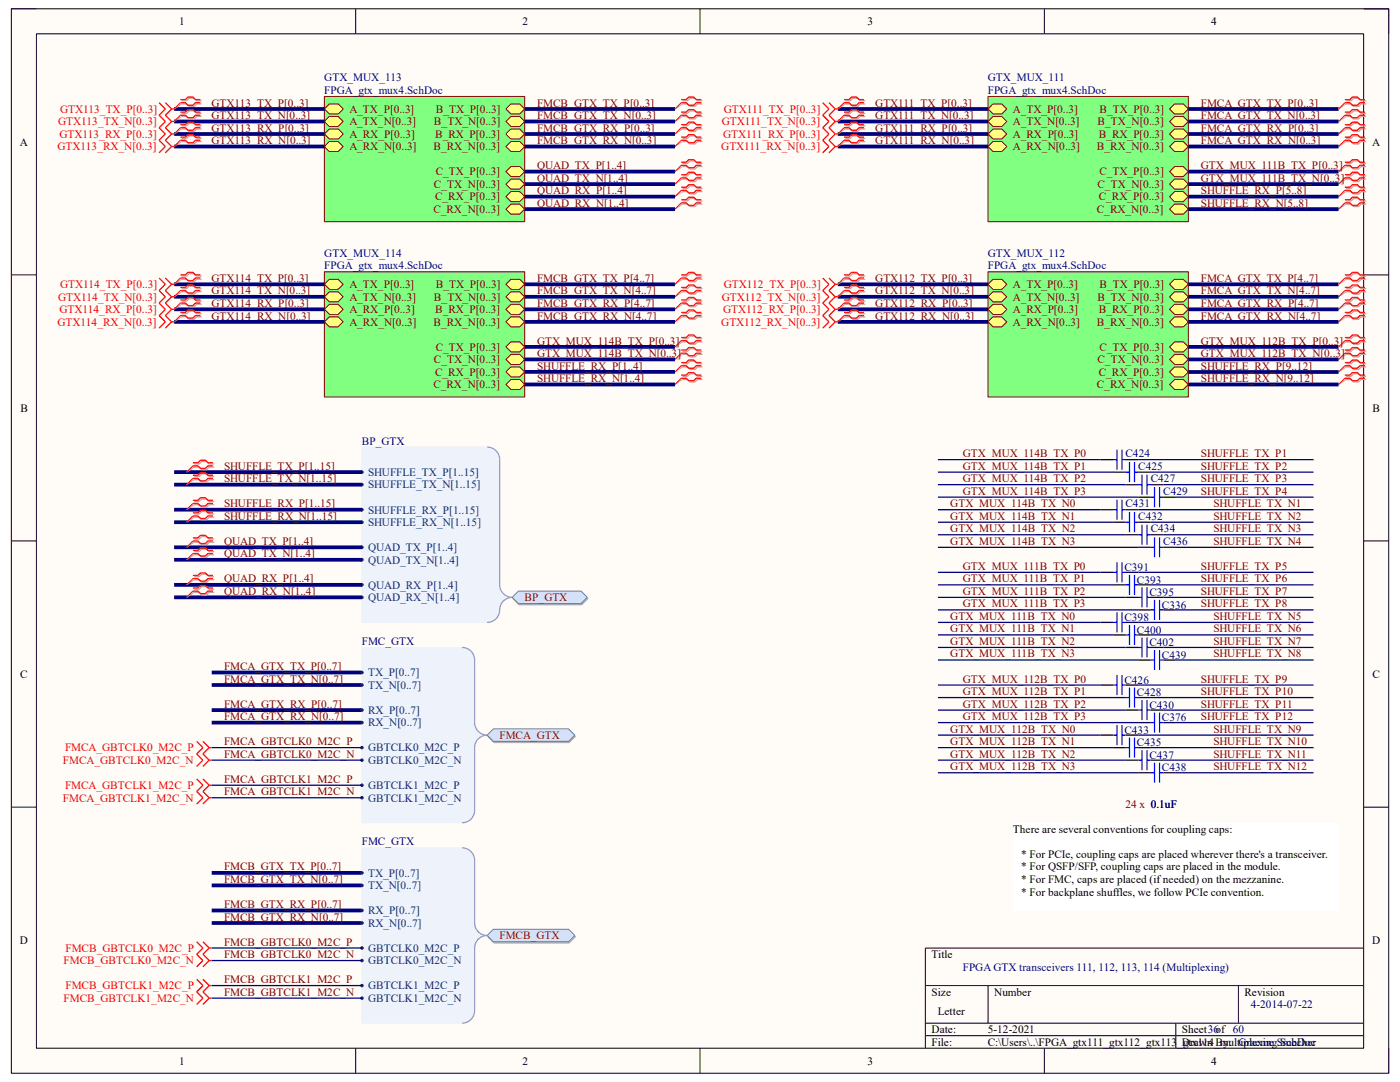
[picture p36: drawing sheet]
<svg xmlns="http://www.w3.org/2000/svg" width="279mm" height="216mm" viewBox="0 0 279 216" stroke-linecap="round" stroke-linejoin="round" font-family="sans-serif">
<defs><g id="words">
<g font-size="2.2">
<text x="35.7" y="5">1</text>
<text x="104.3" y="5">2</text>
<text x="173.1" y="5">3</text>
<text x="241.7" y="5">4</text>
<text x="3.9" y="29.1">A</text>
<text x="273.8" y="29.1">A</text>
<text x="4.1" y="82.2">B</text>
<text x="273.9" y="82.2">B</text>
<text x="4" y="135.3">C</text>
<text x="273.9" y="135.3">C</text>
<text x="202.1" y="166.2">There are several conventions for coupling caps:</text>
<text x="203.8" y="171.2">* For PCIe, coupling caps are placed wherever there's a transceiver.</text>
<text x="203.8" y="173.7">* For QSFP/SFP, coupling caps are placed in the module.</text>
<text x="203.8" y="176.2">* For FMC, caps are placed (if needed) on the mezzanine.</text>
<text x="203.8" y="178.7">* For backplane shuffles, we follow PCIe convention.</text>
<text x="4" y="188.4">D</text>
<text x="185.9" y="191.2">Title</text>
<text x="273.9" y="188.4">D</text>
<text x="185.9" y="198.7">Size</text>
<text x="187.2" y="202.4">Letter</text>
<text x="198.4" y="198.7">Number</text>
<text x="248.4" y="198.7">Revision</text>
<text x="185.9" y="206.2">Date:</text>
<text x="185.9" y="208.7">File:</text>
<text x="197.1" y="208.7">C:\Users\..\FPGA_gtx111_gtx112_gtx113_gtx114_multiplexing.SchDoc</text>
<text x="197.1" y="206.2">5-12-2021</text>
<text x="235.9" y="206.2">Sheet36of 60</text>
<text x="235.9" y="208.7">Drawn By: Graeme Smecher</text>
<text x="35.7" y="212.4">1</text>
<text x="104.3" y="212.4">2</text>
<text x="173.1" y="212.4">3</text>
<text x="241.7" y="212.4">4</text>
</g>
<g font-size="2.2" fill="#000080">
<text x="64.7" y="16.3">GTX_MUX_113</text>
<text x="197.1" y="16.3">GTX_MUX_111</text>
<text x="64.7" y="18.8">FPGA_gtx_mux4.SchDoc</text>
<text x="197.1" y="18.8">FPGA_gtx_mux4.SchDoc</text>
<text x="64.7" y="51.2">GTX_MUX_114</text>
<text x="64.7" y="53.7">FPGA_gtx_mux4.SchDoc</text>
<text x="197.1" y="51.2">GTX_MUX_112</text>
<text x="197.1" y="53.7">FPGA_gtx_mux4.SchDoc</text>
<text x="72.2" y="88.7">BP_GTX</text>
<text x="224.6" y="91.2">C424</text>
<text x="227.2" y="93.7">C425</text>
<text x="224.6" y="101.2">C431</text>
<text x="229.7" y="96.2">C427</text>
<text x="232.2" y="98.7">C429</text>
<text x="227.2" y="103.7">C432</text>
<text x="229.7" y="106.2">C434</text>
<text x="224.4" y="114">C391</text>
<text x="232.2" y="108.7">C436</text>
<text x="226.9" y="116.5">C393</text>
<text x="229.4" y="119">C395</text>
<text x="224.4" y="124">C398</text>
<text x="231.9" y="121.5">C336</text>
<text x="72.2" y="128.7">FMC_GTX</text>
<text x="226.9" y="126.4">C400</text>
<text x="229.4" y="128.9">C402</text>
<text x="231.9" y="131.4">C439</text>
<text x="224.4" y="136.4">C426</text>
<text x="226.9" y="138.9">C428</text>
<text x="229.4" y="141.4">C430</text>
<text x="231.9" y="143.9">C376</text>
<text x="224.4" y="146.4">C433</text>
<text x="226.9" y="148.9">C435</text>
<text x="229.4" y="151.4">C437</text>
<text x="231.9" y="153.9">C438</text>
<text x="229.7" y="161.2">0.1uF</text>
<text x="72.2" y="168.7">FMC_GTX</text>
<text x="192.2" y="193.7">FPGA GTX transceivers 111, 112, 113, 114 (Multiplexing)</text>
<text x="249.6" y="201.2">4-2014-07-22</text>
</g>
<g font-size="2.2" fill="#f00">
<text x="12" y="22.5">GTX113_TX_P[0..3]</text>
<text x="144.4" y="22.5">GTX111_TX_P[0..3]</text>
<text x="11.6" y="25">GTX113_TX_N[0..3]</text>
<text x="11.9" y="27.5">GTX113_RX_P[0..3]</text>
<text x="144.1" y="25">GTX111_TX_N[0..3]</text>
<text x="144.3" y="27.5">GTX111_RX_P[0..3]</text>
<text x="11.5" y="30">GTX113_RX_N[0..3]</text>
<text x="143.9" y="30">GTX111_RX_N[0..3]</text>
<text x="11.6" y="60">GTX114_TX_N[0..3]</text>
<text x="12" y="57.5">GTX114_TX_P[0..3]</text>
<text x="144.1" y="60">GTX112_TX_N[0..3]</text>
<text x="144.4" y="57.5">GTX112_TX_P[0..3]</text>
<text x="11.5" y="65">GTX114_RX_N[0..3]</text>
<text x="11.9" y="62.5">GTX114_RX_P[0..3]</text>
<text x="143.9" y="65">GTX112_RX_N[0..3]</text>
<text x="144.3" y="62.5">GTX112_RX_P[0..3]</text>
<text x="13" y="149.9">FMCA_GBTCLK0_M2C_P</text>
<text x="12.6" y="152.4">FMCA_GBTCLK0_M2C_N</text>
<text x="12.6" y="159.9">FMCA_GBTCLK1_M2C_N</text>
<text x="13" y="157.4">FMCA_GBTCLK1_M2C_P</text>
<text x="13.1" y="189.9">FMCB_GBTCLK0_M2C_P</text>
<text x="12.7" y="192.4">FMCB_GBTCLK0_M2C_N</text>
<text x="13.1" y="197.4">FMCB_GBTCLK1_M2C_P</text>
<text x="12.7" y="199.9">FMCB_GBTCLK1_M2C_N</text>
</g>
<g font-size="2.2" fill="#800000">
<text x="42.2" y="23.7">GTX113_TX_N[0..3]</text>
<text x="42.2" y="21.3">GTX113_TX_P[0..3]</text>
<text x="69.7" y="22.5">A_TX_P[0..3]</text>
<text x="87" y="22.5">B_TX_P[0..3]</text>
<text x="107.2" y="21.3">FMCB_GTX_TX_P[0..3]</text>
<text x="107.2" y="23.7">FMCB_GTX_TX_N[0..3]</text>
<text x="174.7" y="23.7">GTX111_TX_N[0..3]</text>
<text x="174.7" y="21.3">GTX111_TX_P[0..3]</text>
<text x="202.1" y="22.5">A_TX_P[0..3]</text>
<text x="219.4" y="22.5">B_TX_P[0..3]</text>
<text x="239.6" y="21.3">FMCA_GTX_TX_P[0..3]</text>
<text x="239.6" y="23.7">FMCA_GTX_TX_N[0..3]</text>
<text x="42.2" y="28.7">GTX113_RX_N[0..3]</text>
<text x="42.2" y="26.2">GTX113_RX_P[0..3]</text>
<text x="69.7" y="25">A_TX_N[0..3]</text>
<text x="69.7" y="27.5">A_RX_P[0..3]</text>
<text x="86.6" y="25">B_TX_N[0..3]</text>
<text x="86.8" y="27.5">B_RX_P[0..3]</text>
<text x="107.2" y="26.2">FMCB_GTX_RX_P[0..3]</text>
<text x="107.2" y="28.7">FMCB_GTX_RX_N[0..3]</text>
<text x="174.7" y="28.7">GTX111_RX_N[0..3]</text>
<text x="174.7" y="26.2">GTX111_RX_P[0..3]</text>
<text x="202.1" y="25">A_TX_N[0..3]</text>
<text x="202.1" y="27.5">A_RX_P[0..3]</text>
<text x="219" y="25">B_TX_N[0..3]</text>
<text x="219.3" y="27.5">B_RX_P[0..3]</text>
<text x="239.6" y="26.2">FMCA_GTX_RX_P[0..3]</text>
<text x="239.6" y="28.7">FMCA_GTX_RX_N[0..3]</text>
<text x="69.7" y="30">A_RX_N[0..3]</text>
<text x="86.5" y="30">B_RX_N[0..3]</text>
<text x="87" y="35">C_TX_P[0..3]</text>
<text x="107.2" y="33.7">QUAD_TX_P[1..4]</text>
<text x="202.1" y="30">A_RX_N[0..3]</text>
<text x="218.9" y="30">B_RX_N[0..3]</text>
<text x="219.4" y="35">C_TX_P[0..3]</text>
<text x="239.6" y="33.7">GTX_MUX_111B_TX_P[0..3]</text>
<text x="86.6" y="37.5">C_TX_N[0..3]</text>
<text x="86.8" y="40">C_RX_P[0..3]</text>
<text x="107.2" y="36.2">QUAD_TX_N[1..4]</text>
<text x="107.2" y="38.7">QUAD_RX_P[1..4]</text>
<text x="107.2" y="41.2">QUAD_RX_N[1..4]</text>
<text x="219" y="37.5">C_TX_N[0..3]</text>
<text x="219.3" y="40">C_RX_P[0..3]</text>
<text x="239.6" y="38.7">SHUFFLE_RX_P[5..8]</text>
<text x="239.6" y="41.2">SHUFFLE_RX_N[5..8]</text>
<text x="239.6" y="36.2">GTX_MUX_111B_TX_N[0..3]</text>
<text x="86.5" y="42.5">C_RX_N[0..3]</text>
<text x="218.9" y="42.5">C_RX_N[0..3]</text>
<text x="42.2" y="58.8">GTX114_TX_N[0..3]</text>
<text x="42.2" y="56.2">GTX114_TX_P[0..3]</text>
<text x="69.7" y="57.5">A_TX_P[0..3]</text>
<text x="69.7" y="60">A_TX_N[0..3]</text>
<text x="86.6" y="60">B_TX_N[0..3]</text>
<text x="87" y="57.5">B_TX_P[0..3]</text>
<text x="107.2" y="56.2">FMCB_GTX_TX_P[4..7]</text>
<text x="107.2" y="58.8">FMCB_GTX_TX_N[4..7]</text>
<text x="174.7" y="58.8">GTX112_TX_N[0..3]</text>
<text x="174.7" y="56.2">GTX112_TX_P[0..3]</text>
<text x="202.1" y="57.5">A_TX_P[0..3]</text>
<text x="202.1" y="60">A_TX_N[0..3]</text>
<text x="219" y="60">B_TX_N[0..3]</text>
<text x="219.4" y="57.5">B_TX_P[0..3]</text>
<text x="239.6" y="56.2">FMCA_GTX_TX_P[4..7]</text>
<text x="239.6" y="58.8">FMCA_GTX_TX_N[4..7]</text>
<text x="42.2" y="63.8">GTX114_RX_N[0..3]</text>
<text x="42.2" y="61.3">GTX114_RX_P[0..3]</text>
<text x="69.7" y="62.5">A_RX_P[0..3]</text>
<text x="69.7" y="65">A_RX_N[0..3]</text>
<text x="86.5" y="65">B_RX_N[0..3]</text>
<text x="86.8" y="62.5">B_RX_P[0..3]</text>
<text x="107.2" y="61.3">FMCB_GTX_RX_P[4..7]</text>
<text x="107.2" y="63.8">FMCB_GTX_RX_N[4..7]</text>
<text x="174.7" y="63.8">GTX112_RX_N[0..3]</text>
<text x="174.7" y="61.3">GTX112_RX_P[0..3]</text>
<text x="202.1" y="62.5">A_RX_P[0..3]</text>
<text x="202.1" y="65">A_RX_N[0..3]</text>
<text x="218.9" y="65">B_RX_N[0..3]</text>
<text x="219.3" y="62.5">B_RX_P[0..3]</text>
<text x="239.6" y="61.3">FMCA_GTX_RX_P[4..7]</text>
<text x="239.6" y="63.8">FMCA_GTX_RX_N[4..7]</text>
<text x="87" y="70">C_TX_P[0..3]</text>
<text x="107.2" y="68.7">GTX_MUX_114B_TX_P[0..3]</text>
<text x="107.2" y="71.2">GTX_MUX_114B_TX_N[0..3]</text>
<text x="219.4" y="70">C_TX_P[0..3]</text>
<text x="239.6" y="68.7">GTX_MUX_112B_TX_P[0..3]</text>
<text x="239.6" y="71.2">GTX_MUX_112B_TX_N[0..3]</text>
<text x="86.5" y="77.5">C_RX_N[0..3]</text>
<text x="86.6" y="72.5">C_TX_N[0..3]</text>
<text x="86.8" y="75">C_RX_P[0..3]</text>
<text x="107.2" y="73.7">SHUFFLE_RX_P[1..4]</text>
<text x="107.2" y="76.2">SHUFFLE_RX_N[1..4]</text>
<text x="218.9" y="77.5">C_RX_N[0..3]</text>
<text x="219" y="72.5">C_TX_N[0..3]</text>
<text x="219.3" y="75">C_RX_P[0..3]</text>
<text x="239.6" y="73.7">SHUFFLE_RX_P[9..12]</text>
<text x="239.6" y="76.2">SHUFFLE_RX_N[9..12]</text>
<text x="44.7" y="93.7">SHUFFLE_TX_P[1..15]</text>
<text x="192.2" y="91.2">GTX_MUX_114B_TX_P0</text>
<text x="192.2" y="93.7">GTX_MUX_114B_TX_P1</text>
<text x="239.6" y="91.2">SHUFFLE_TX_P1</text>
<text x="239.6" y="93.7">SHUFFLE_TX_P2</text>
<text x="44.7" y="96.2">SHUFFLE_TX_N[1..15]</text>
<text x="44.7" y="101.2">SHUFFLE_RX_P[1..15]</text>
<text x="189.7" y="101.2">GTX_MUX_114B_TX_N0</text>
<text x="192.2" y="96.2">GTX_MUX_114B_TX_P2</text>
<text x="192.2" y="98.7">GTX_MUX_114B_TX_P3</text>
<text x="239.6" y="96.2">SHUFFLE_TX_P3</text>
<text x="239.6" y="98.7">SHUFFLE_TX_P4</text>
<text x="242.1" y="101.2">SHUFFLE_TX_N1</text>
<text x="44.7" y="103.7">SHUFFLE_RX_N[1..15]</text>
<text x="189.7" y="103.7">GTX_MUX_114B_TX_N1</text>
<text x="189.7" y="106.2">GTX_MUX_114B_TX_N2</text>
<text x="242.1" y="103.7">SHUFFLE_TX_N2</text>
<text x="242.1" y="106.2">SHUFFLE_TX_N3</text>
<text x="44.7" y="108.7">QUAD_TX_P[1..4]</text>
<text x="44.7" y="111.2">QUAD_TX_N[1..4]</text>
<text x="189.7" y="108.7">GTX_MUX_114B_TX_N3</text>
<text x="192.2" y="113.7">GTX_MUX_111B_TX_P0</text>
<text x="239.6" y="113.7">SHUFFLE_TX_P5</text>
<text x="242.1" y="108.7">SHUFFLE_TX_N4</text>
<text x="44.7" y="116.2">QUAD_RX_P[1..4]</text>
<text x="44.7" y="118.7">QUAD_RX_N[1..4]</text>
<text x="104.7" y="120">BP_GTX</text>
<text x="192.2" y="116.2">GTX_MUX_111B_TX_P1</text>
<text x="192.2" y="118.7">GTX_MUX_111B_TX_P2</text>
<text x="239.6" y="116.2">SHUFFLE_TX_P6</text>
<text x="239.6" y="118.7">SHUFFLE_TX_P7</text>
<text x="189.7" y="123.7">GTX_MUX_111B_TX_N0</text>
<text x="192.2" y="121.2">GTX_MUX_111B_TX_P3</text>
<text x="239.6" y="121.2">SHUFFLE_TX_P8</text>
<text x="242.1" y="123.7">SHUFFLE_TX_N5</text>
<text x="189.7" y="126.2">GTX_MUX_111B_TX_N1</text>
<text x="189.7" y="128.7">GTX_MUX_111B_TX_N2</text>
<text x="189.7" y="131.2">GTX_MUX_111B_TX_N3</text>
<text x="242.1" y="126.2">SHUFFLE_TX_N6</text>
<text x="242.1" y="128.7">SHUFFLE_TX_N7</text>
<text x="242.1" y="131.2">SHUFFLE_TX_N8</text>
<text x="44.7" y="133.7">FMCA_GTX_TX_P[0..7]</text>
<text x="44.7" y="136.2">FMCA_GTX_TX_N[0..7]</text>
<text x="192.2" y="136.2">GTX_MUX_112B_TX_P0</text>
<text x="239.6" y="136.2">SHUFFLE_TX_P9</text>
<text x="44.7" y="141.2">FMCA_GTX_RX_P[0..7]</text>
<text x="44.7" y="143.7">FMCA_GTX_RX_N[0..7]</text>
<text x="192.2" y="138.7">GTX_MUX_112B_TX_P1</text>
<text x="192.2" y="141.2">GTX_MUX_112B_TX_P2</text>
<text x="192.2" y="143.7">GTX_MUX_112B_TX_P3</text>
<text x="239.6" y="138.7">SHUFFLE_TX_P10</text>
<text x="239.6" y="141.2">SHUFFLE_TX_P11</text>
<text x="239.6" y="143.7">SHUFFLE_TX_P12</text>
<text x="44.7" y="148.7">FMCA_GBTCLK0_M2C_P</text>
<text x="99.7" y="147.4">FMCA_GTX</text>
<text x="189.7" y="146.2">GTX_MUX_112B_TX_N0</text>
<text x="189.7" y="148.7">GTX_MUX_112B_TX_N1</text>
<text x="242.1" y="146.2">SHUFFLE_TX_N9</text>
<text x="242.1" y="148.7">SHUFFLE_TX_N10</text>
<text x="44.7" y="151.2">FMCA_GBTCLK0_M2C_N</text>
<text x="189.7" y="151.2">GTX_MUX_112B_TX_N2</text>
<text x="189.7" y="153.7">GTX_MUX_112B_TX_N3</text>
<text x="242.1" y="151.2">SHUFFLE_TX_N11</text>
<text x="242.1" y="153.7">SHUFFLE_TX_N12</text>
<text x="44.7" y="156.2">FMCA_GBTCLK1_M2C_P</text>
<text x="44.7" y="158.7">FMCA_GBTCLK1_M2C_N</text>
<text x="224.6" y="161.2">24 x 0.1uF</text>
<text x="44.7" y="173.7">FMCB_GTX_TX_P[0..7]</text>
<text x="44.7" y="176.2">FMCB_GTX_TX_N[0..7]</text>
<text x="44.7" y="181.2">FMCB_GTX_RX_P[0..7]</text>
<text x="44.7" y="183.7">FMCB_GTX_RX_N[0..7]</text>
<text x="44.7" y="188.7">FMCB_GBTCLK0_M2C_P</text>
<text x="44.7" y="191.2">FMCB_GBTCLK0_M2C_N</text>
<text x="99.7" y="187.4">FMCB_GTX</text>
<text x="44.7" y="196.2">FMCB_GBTCLK1_M2C_P</text>
<text x="44.7" y="198.7">FMCB_GBTCLK1_M2C_N</text>
</g>
<g font-size="2.2" fill="#003a70">
<text x="73.4" y="95">SHUFFLE_TX_P[1..15]</text>
<text x="73.4" y="97.5">SHUFFLE_TX_N[1..15]</text>
<text x="73.4" y="102.5">SHUFFLE_RX_P[1..15]</text>
<text x="73.4" y="105">SHUFFLE_RX_N[1..15]</text>
<text x="73.4" y="110">QUAD_TX_P[1..4]</text>
<text x="73.4" y="112.5">QUAD_TX_N[1..4]</text>
<text x="73.4" y="117.5">QUAD_RX_P[1..4]</text>
<text x="73.4" y="120">QUAD_RX_N[1..4]</text>
<text x="73.4" y="135">TX_P[0..7]</text>
<text x="73.4" y="137.5">TX_N[0..7]</text>
<text x="73.4" y="142.5">RX_P[0..7]</text>
<text x="73.4" y="144.9">RX_N[0..7]</text>
<text x="73.4" y="149.9">GBTCLK0_M2C_P</text>
<text x="73.4" y="152.4">GBTCLK0_M2C_N</text>
<text x="73.4" y="157.4">GBTCLK1_M2C_P</text>
<text x="73.4" y="159.9">GBTCLK1_M2C_N</text>
<text x="73.4" y="174.9">TX_P[0..7]</text>
<text x="73.4" y="177.4">TX_N[0..7]</text>
<text x="73.4" y="182.4">RX_P[0..7]</text>
<text x="73.4" y="184.9">RX_N[0..7]</text>
<text x="73.4" y="189.9">GBTCLK0_M2C_P</text>
<text x="73.4" y="197.4">GBTCLK1_M2C_P</text>
<text x="73.4" y="192.4">GBTCLK0_M2C_N</text>
<text x="73.4" y="199.9">GBTCLK1_M2C_N</text>
</g>
</g></defs>
<path d="M2.3 1.8h274.8v212.4h-274.8z" fill-rule="evenodd" fill="#fffcf8"/>
<path d="M2.3 1.8h274.8v212.4h-274.8z" fill="none" stroke="#000" stroke-width=".2"/>
<path d="M7.3 6.8h264.8v202.4h-264.8z" fill-rule="evenodd" fill="#fffcf8"/>
<g fill="none" stroke="#000" stroke-width=".2">
<path d="M2.3 1.8h5M7.3 6.8h264.8v202.4h-264.8zM71 1.8v4.9M139.7 1.8v4.9M208.4 1.8v5M272.1 1.8h5v5M2.3 54.9h5M272.1 54.9h5M2.3 107.9h5M272.1 107.9h5M2.3 161.1h5M272.1 161.1h5"/>
<path d="M184.7 196.7h87.4M197.2 196.7v7.5M247.2 196.7v7.5M272.1 189.2h-87.4v20M71 209.2v5M139.7 209.2v5M184.7 204.2h87.4M184.7 206.7h87.4M208.4 209.2v5M234.7 204.2v5M277.1 209.2v5"/>
</g>
<path d="M72.2 89.2h25l1.3 .3 .9 1 .3 1.2v25.6l.6 1.1 1.3 .8-1.3 .8-.6 1.1a2.58 2.58 0 0 1-2.5 3.1h-25z" fill-rule="evenodd" fill="#edf2fb"/>
<path d="M72.2 89.2h25l1.3 .3 .9 1 .3 1.2v25.6l.6 1.1 1.3 .8-1.3 .8-.6 1.1a2.58 2.58 0 0 1-2.5 3.1h-25z" fill="none" stroke="#edf2fb" stroke-width=".2"/>
<path d="M97.2 89.2a2.5 2.5 0 0 1 2.5 2.5v25a2.5 2.5 0 0 0 2.5 2.5 2.68 2.68 0 0 0-2.5 3.1 2.5 2.5 0 0 1-2.5 1.9" fill="none" stroke="#8f9ec9" stroke-width=".25"/>
<circle cx="72.2" cy="94.2" r=".25" fill="#003a70"/>
<circle cx="72.2" cy="94.2" r=".25" fill="none" stroke="#003a70" stroke-width=".2"/>
<circle cx="72.2" cy="96.7" r=".25" fill="#003a70"/>
<circle cx="72.2" cy="96.7" r=".25" fill="none" stroke="#003a70" stroke-width=".2"/>
<circle cx="72.2" cy="101.7" r=".25" fill="#003a70"/>
<circle cx="72.2" cy="101.7" r=".25" fill="none" stroke="#003a70" stroke-width=".2"/>
<circle cx="72.2" cy="104.2" r=".25" fill="#003a70"/>
<circle cx="72.2" cy="104.2" r=".25" fill="none" stroke="#003a70" stroke-width=".2"/>
<circle cx="72.2" cy="109.2" r=".25" fill="#003a70"/>
<circle cx="72.2" cy="109.2" r=".25" fill="none" stroke="#003a70" stroke-width=".2"/>
<circle cx="72.2" cy="111.7" r=".25" fill="#003a70"/>
<circle cx="72.2" cy="111.7" r=".25" fill="none" stroke="#003a70" stroke-width=".2"/>
<circle cx="72.2" cy="116.7" r=".25" fill="#003a70"/>
<circle cx="72.2" cy="116.7" r=".25" fill="none" stroke="#003a70" stroke-width=".2"/>
<circle cx="72.2" cy="119.2" r=".25" fill="#003a70"/>
<circle cx="72.2" cy="119.2" r=".25" fill="none" stroke="#003a70" stroke-width=".2"/>
<path d="M102.3 119.4l1.3-1.2h12.5l1.2 1.2-1.2 1.3h-12.5z" fill-rule="evenodd" fill="#bac0ca"/>
<path d="M102.3 119.4l1.3-1.2h12.5l1.2 1.2-1.2 1.3h-12.5z" fill="none" stroke="#a6acb6" stroke-width=".2"/>
<path d="M102.2 119.2l1.3-1.3h12.5l1.2 1.3-1.2 1.2h-12.5z" fill-rule="evenodd" fill="#d5e4ff"/>
<path d="M102.2 119.2l1.3-1.3h12.5l1.2 1.3-1.2 1.2h-12.5z" fill="none" stroke="#71809b" stroke-width=".2"/>
<path d="M34.8 94.2h37.4M34.8 96.7h37.4M34.8 109.2h37.4M34.8 111.7h37.4M34.8 116.7h37.4M34.8 119.2h37.4M34.8 101.7h37.4M34.8 104.2h37.4" fill="none" stroke="#000080" stroke-width=".75" stroke-linecap="butt"/>
<g fill="none" stroke="#d0a19e" stroke-width=".25">
<path d="M38.8 92.6h1l.4-.5h1l.5 .5h1M38.8 93.2h1l.4 .5h1l.5-.5h1M38.8 95.1h1l.4-.5h1l.5 .5h1M38.8 95.7h1l.4 .5h1l.5-.5h1M38.8 100.1h1l.4-.5h1l.5 .5h1M38.8 100.7h1l.4 .5h1l.5-.5h1M38.8 102.6h1l.4-.5h1l.5 .5h1M38.8 103.2h1l.4 .5h1l.5-.5h1M38.8 107.6h1l.4-.5h1l.5 .5h1M38.8 108.2h1l.4 .5h1l.5-.5h1M38.8 110.1h1l.4-.5h1l.5 .5h1M38.8 110.7h1l.4 .5h1l.5-.5h1"/>
<path d="M38.8 115.1h1l.4-.5h1l.5 .5h1M38.8 115.7h1l.4 .5h1l.5-.5h1M38.8 117.6h1l.4-.5h1l.5 .5h1M38.8 118.2h1l.4 .5h1l.5-.5h1"/>
</g>
<path d="M38.8 93.2l-1.6 1M38.8 95.7l-1.6 1M38.8 100.7l-1.6 1M38.8 103.2l-1.6 1M38.8 108.2l-1.6 1M38.8 110.7l-1.6 1M38.8 115.7l-1.6 1M38.8 118.2l-1.6 1" fill="none" stroke="#d0a19e" stroke-width=".2"/>
<g fill="none" stroke="#f00" stroke-width=".25">
<path d="M38.5 92.3h1l.5-.5h1l.5 .5h1M38.5 93h1l.5 .5h1l.5-.5h1M38.5 94.8h1l.5-.5h1l.5 .5h1M38.5 95.5h1l.5 .5h1l.5-.5h1M38.5 99.8h1l.5-.5h1l.5 .5h1M38.5 100.5h1l.5 .5h1l.5-.5h1M38.5 102.3h1l.5-.5h1l.5 .5h1M38.5 103h1l.5 .5h1l.5-.5h1M38.5 107.3h1l.5-.5h1l.5 .5h1M38.5 107.9h1l.5 .6h1l.5-.6h1M38.5 109.8h1l.5-.5h1l.5 .5h1M38.5 110.5h1l.5 .5h1l.5-.5h1"/>
<path d="M38.5 114.8h1l.5-.5h1l.5 .5h1M38.5 115.4h1l.5 .6h1l.5-.6h1M38.5 117.3h1l.5-.5h1l.5 .5h1M38.5 117.9h1l.5 .5h1l.5-.5h1"/>
</g>
<path d="M38.5 93l-1.3 1.2M38.5 95.5l-1.3 1.2M38.5 100.5l-1.3 1.2M38.5 103l-1.3 1.2M38.5 107.9l-1.3 1.3M38.5 110.5l-1.3 1.2M38.5 115.4l-1.3 1.3M38.5 117.9l-1.3 1.3" fill="none" stroke="#f00" stroke-width=".2"/>
<path d="M64.7 19.2h40v25h-40z" fill-rule="evenodd" fill="#80ff80"/>
<path d="M64.7 19.2h40v25h-40z" fill="none" stroke="#800000" stroke-width=".2"/>
<path d="M65.7 20.7h1.8l1 1-1 1h-1.8l-1-1z" fill-rule="evenodd" fill="#ffff80"/>
<path d="M65.7 20.7h1.8l1 1-1 1h-1.8l-1-1z" fill="none" stroke="#800000" stroke-width=".2"/>
<path d="M65.7 23.2h1.8l1 1-1 1h-1.8l-1-1z" fill-rule="evenodd" fill="#ffff80"/>
<path d="M65.7 23.2h1.8l1 1-1 1h-1.8l-1-1z" fill="none" stroke="#800000" stroke-width=".2"/>
<path d="M65.7 25.7h1.8l1 1-1 1h-1.8l-1-1z" fill-rule="evenodd" fill="#ffff80"/>
<path d="M65.7 25.7h1.8l1 1-1 1h-1.8l-1-1z" fill="none" stroke="#800000" stroke-width=".2"/>
<path d="M64.7 29.2l1-1h1.8l1 1-1 1h-1.8z" fill-rule="evenodd" fill="#ffff80"/>
<path d="M64.7 29.2l1-1h1.8l1 1-1 1h-1.8z" fill="none" stroke="#800000" stroke-width=".2"/>
<path d="M101 21.7l1-1h1.7l1 1-1 1h-1.7z" fill-rule="evenodd" fill="#ffff80"/>
<path d="M101 21.7l1-1h1.7l1 1-1 1h-1.7z" fill="none" stroke="#800000" stroke-width=".2"/>
<path d="M102 23.2h1.7l1 1-1 1h-1.7l-1-1z" fill-rule="evenodd" fill="#ffff80"/>
<path d="M102 23.2h1.7l1 1-1 1h-1.7l-1-1z" fill="none" stroke="#800000" stroke-width=".2"/>
<path d="M101 26.7l1-1h1.7l1 1-1 1h-1.7z" fill-rule="evenodd" fill="#ffff80"/>
<path d="M101 26.7l1-1h1.7l1 1-1 1h-1.7z" fill="none" stroke="#800000" stroke-width=".2"/>
<path d="M101 29.2l1-1h1.7l1 1-1 1h-1.7z" fill-rule="evenodd" fill="#ffff80"/>
<path d="M101 29.2l1-1h1.7l1 1-1 1h-1.7z" fill="none" stroke="#800000" stroke-width=".2"/>
<path d="M101 34.2l1-1h1.7l1 1-1 1h-1.7z" fill-rule="evenodd" fill="#ffff80"/>
<path d="M101 34.2l1-1h1.7l1 1-1 1h-1.7z" fill="none" stroke="#800000" stroke-width=".2"/>
<path d="M101 36.7l1-1h1.7l1 1-1 1h-1.7z" fill-rule="evenodd" fill="#ffff80"/>
<path d="M101 36.7l1-1h1.7l1 1-1 1h-1.7z" fill="none" stroke="#800000" stroke-width=".2"/>
<path d="M101 39.2l1-1h1.7l1 1-1 1h-1.7z" fill-rule="evenodd" fill="#ffff80"/>
<path d="M101 39.2l1-1h1.7l1 1-1 1h-1.7z" fill="none" stroke="#800000" stroke-width=".2"/>
<path d="M101 41.7l1-1h1.7l1 1-1 1h-1.7z" fill-rule="evenodd" fill="#ffff80"/>
<path d="M101 41.7l1-1h1.7l1 1-1 1h-1.7z" fill="none" stroke="#800000" stroke-width=".2"/>
<path d="M34.8 21.7h29.9M34.8 24.2h29.9M34.8 26.7h29.9M34.8 29.2h29.9M104.7 21.7h30M104.7 24.2h30M104.7 26.7h30M104.7 29.2h30M104.7 34.2h30M104.7 36.7h30M104.7 39.2h30M104.7 41.7h30" fill="none" stroke="#000080" stroke-width=".75" stroke-linecap="butt"/>
<g fill="none" stroke="#d0a19e" stroke-width=".25">
<path d="M36.2 20.1h1l.5-.5h1l.5 .5h1M36.2 20.7h1l.5 .5h1l.5-.5h1M36.2 22.6h1l.5-.5h1l.5 .5h1M36.2 23.2h1l.5 .5h1l.5-.5h1M36.2 25.1h1l.5-.5h1l.5 .5h1M36.2 25.7h1l.5 .5h1l.5-.5h1M36.2 27.6h1l.5-.5h1l.5 .5h1M36.2 28.2h1l.5 .5h1l.5-.5h1M136.2 32.6h1l.5-.5h1l.5 .5h1M136.2 33.2h1l.5 .5h1l.5-.5h1M136.2 35.1h1l.5-.5h1l.5 .5h1M136.2 35.7h1l.5 .5h1l.5-.5h1"/>
<path d="M136.2 37.6h1l.5-.5h1l.5 .5h1M136.2 38.2h1l.5 .5h1l.5-.5h1M136.2 20.1h1l.5-.5h1l.5 .5h1M136.2 20.7h1l.5 .5h1l.5-.5h1M136.2 22.6h1l.5-.5h1l.5 .5h1M136.2 23.2h1l.5 .5h1l.5-.5h1M136.2 25.1h1l.5-.5h1l.5 .5h1M136.2 25.7h1l.5 .5h1l.5-.5h1M136.2 27.6h1l.5-.5h1l.5 .5h1M136.2 28.2h1l.5 .5h1l.5-.5h1M136.2 40.1h1l.5-.5h1l.5 .5h1M136.2 40.7h1l.5 .5h1l.5-.5h1"/>
</g>
<path d="M36.2 20.7l-1.4 1M36.2 23.2l-1.4 1M36.2 25.7l-1.4 1M36.2 28.2l-1.4 1M136.2 33.2l-1.5 1M136.2 35.7l-1.5 1M136.2 38.2l-1.5 1M136.2 20.7l-1.5 1M136.2 23.2l-1.5 1M136.2 25.7l-1.5 1M136.2 28.2l-1.5 1M136.2 40.7l-1.5 1" fill="none" stroke="#d0a19e" stroke-width=".2"/>
<g fill="none" stroke="#f00" stroke-width=".25">
<path d="M36 19.9h1l.5-.5h1l.5 .5h1M136 19.9h1l.5-.5h1l.5 .5h1M36 20.5h1l.5 .5h1l.5-.5h1M36 22.4h1l.5-.5h1l.5 .5h1M36 23h1l.5 .5h1l.5-.5h1M36 24.9h1l.5-.5h1l.5 .5h1M36 25.5h1l.5 .5h1l.5-.5h1M36 27.4h1l.5-.5h1l.5 .5h1M36 28h1l.5 .5h1l.5-.5h1M136 32.4h1l.5-.5h1l.5 .5h1M136 33h1l.5 .5h1l.5-.5h1M136 34.9h1l.5-.5h1l.5 .5h1"/>
<path d="M136 35.5h1l.5 .5h1l.5-.5h1M136 37.4h1l.5-.5h1l.5 .5h1M136 38h1l.5 .5h1l.5-.5h1M136 39.9h1l.5-.5h1l.5 .5h1M136 20.5h1l.5 .5h1l.5-.5h1M136 22.4h1l.5-.5h1l.5 .5h1M136 23h1l.5 .5h1l.5-.5h1M136 24.9h1l.5-.5h1l.5 .5h1M136 25.5h1l.5 .5h1l.5-.5h1M136 27.4h1l.5-.5h1l.5 .5h1M136 28h1l.5 .5h1l.5-.5h1M136 40.5h1l.5 .5h1l.5-.5h1"/>
</g>
<path d="M36 20.5l-1.2 1.2M36 23l-1.2 1.2M36 25.5l-1.2 1.2M36 28l-1.2 1.2M136 33l-1.3 1.2M136 35.5l-1.3 1.2M136 38l-1.3 1.2M136 20.5l-1.3 1.2M136 23l-1.3 1.2M136 25.5l-1.3 1.2M136 28l-1.3 1.2M136 40.5l-1.3 1.2" fill="none" stroke="#f00" stroke-width=".2"/>
<path d="M64.7 54.2h40v25h-40z" fill-rule="evenodd" fill="#80ff80"/>
<path d="M64.7 54.2h40v25h-40z" fill="none" stroke="#800000" stroke-width=".2"/>
<path d="M64.7 56.7l1-1h1.8l1 1-1 1h-1.8z" fill-rule="evenodd" fill="#ffff80"/>
<path d="M64.7 56.7l1-1h1.8l1 1-1 1h-1.8z" fill="none" stroke="#800000" stroke-width=".2"/>
<path d="M64.7 59.2l1-1h1.8l1 1-1 1h-1.8z" fill-rule="evenodd" fill="#ffff80"/>
<path d="M64.7 59.2l1-1h1.8l1 1-1 1h-1.8z" fill="none" stroke="#800000" stroke-width=".2"/>
<path d="M64.7 61.7l1-1h1.8l1 1-1 1h-1.8z" fill-rule="evenodd" fill="#ffff80"/>
<path d="M64.7 61.7l1-1h1.8l1 1-1 1h-1.8z" fill="none" stroke="#800000" stroke-width=".2"/>
<path d="M65.7 63.2h1.8l1 1-1 1h-1.8l-1-1z" fill-rule="evenodd" fill="#ffff80"/>
<path d="M65.7 63.2h1.8l1 1-1 1h-1.8l-1-1z" fill="none" stroke="#800000" stroke-width=".2"/>
<path d="M101 56.7l1-1h1.7l1 1-1 1h-1.7z" fill-rule="evenodd" fill="#ffff80"/>
<path d="M101 56.7l1-1h1.7l1 1-1 1h-1.7z" fill="none" stroke="#800000" stroke-width=".2"/>
<path d="M101 59.2l1-1h1.7l1 1-1 1h-1.7z" fill-rule="evenodd" fill="#ffff80"/>
<path d="M101 59.2l1-1h1.7l1 1-1 1h-1.7z" fill="none" stroke="#800000" stroke-width=".2"/>
<path d="M101 61.7l1-1h1.7l1 1-1 1h-1.7z" fill-rule="evenodd" fill="#ffff80"/>
<path d="M101 61.7l1-1h1.7l1 1-1 1h-1.7z" fill="none" stroke="#800000" stroke-width=".2"/>
<path d="M101 64.2l1-1h1.7l1 1-1 1h-1.7z" fill-rule="evenodd" fill="#ffff80"/>
<path d="M101 64.2l1-1h1.7l1 1-1 1h-1.7z" fill="none" stroke="#800000" stroke-width=".2"/>
<path d="M101 69.2l1-1h1.7l1 1-1 1h-1.7z" fill-rule="evenodd" fill="#ffff80"/>
<path d="M101 69.2l1-1h1.7l1 1-1 1h-1.7z" fill="none" stroke="#800000" stroke-width=".2"/>
<path d="M101 71.7l1-1h1.7l1 1-1 1h-1.7z" fill-rule="evenodd" fill="#ffff80"/>
<path d="M101 71.7l1-1h1.7l1 1-1 1h-1.7z" fill="none" stroke="#800000" stroke-width=".2"/>
<path d="M101 74.2l1-1h1.7l1 1-1 1h-1.7z" fill-rule="evenodd" fill="#ffff80"/>
<path d="M101 74.2l1-1h1.7l1 1-1 1h-1.7z" fill="none" stroke="#800000" stroke-width=".2"/>
<path d="M101 76.7l1-1h1.7l1 1-1 1h-1.7z" fill-rule="evenodd" fill="#ffff80"/>
<path d="M101 76.7l1-1h1.7l1 1-1 1h-1.7z" fill="none" stroke="#800000" stroke-width=".2"/>
<path d="M34.8 56.7h29.9M34.8 59.2h29.9M104.7 56.7h30M104.7 59.2h30M34.8 61.7h29.9M34.8 64.2h29.9M104.7 61.7h30M104.7 64.2h30M104.7 69.2h30M104.7 71.7h30M104.7 74.2h30M104.7 76.7h30" fill="none" stroke="#000080" stroke-width=".75" stroke-linecap="butt"/>
<g fill="none" stroke="#d0a19e" stroke-width=".25">
<path d="M36.2 55.1h1l.5-.5h1l.5 .5h1M36.2 55.7h1l.5 .5h1l.5-.5h1M36.2 57.6h1l.5-.5h1l.5 .5h1M36.2 58.2h1l.5 .5h1l.5-.5h1M136.2 55.1h1l.5-.5h1l.5 .5h1M136.2 55.7h1l.5 .5h1l.5-.5h1M136.2 57.6h1l.5-.5h1l.5 .5h1M136.2 58.2h1l.5 .5h1l.5-.5h1M36.2 60.1h1l.5-.5h1l.5 .5h1M36.2 60.7h1l.5 .5h1l.5-.5h1M36.2 62.6h1l.5-.5h1l.5 .5h1M36.2 63.2h1l.5 .5h1l.5-.5h1"/>
<path d="M136.2 67.6h1l.5-.5h1l.5 .5h1M136.2 68.2h1l.5 .5h1l.5-.5h1M136.2 70.1h1l.5-.5h1l.5 .5h1M136.2 70.7h1l.5 .5h1l.5-.5h1M136.2 72.6h1l.5-.5h1l.5 .5h1M136.2 73.2h1l.5 .5h1l.5-.5h1M136.2 75.1h1l.5-.5h1l.5 .5h1M136.2 75.7h1l.5 .5h1l.5-.5h1M136.2 60.1h1l.5-.5h1l.5 .5h1M136.2 60.7h1l.5 .5h1l.5-.5h1M136.2 62.6h1l.5-.5h1l.5 .5h1M136.2 63.2h1l.5 .5h1l.5-.5h1"/>
</g>
<path d="M36.2 55.7l-1.4 1M36.2 58.2l-1.4 1M136.2 55.7l-1.5 1M136.2 58.2l-1.5 1M36.2 60.7l-1.4 1M36.2 63.2l-1.4 1M136.2 68.2l-1.5 1M136.2 70.7l-1.5 1M136.2 73.2l-1.5 1M136.2 75.7l-1.5 1M136.2 60.7l-1.5 1M136.2 63.2l-1.5 1" fill="none" stroke="#d0a19e" stroke-width=".2"/>
<g fill="none" stroke="#f00" stroke-width=".25">
<path d="M36 54.9h1l.5-.5h1l.5 .5h1M36 55.5h1l.5 .5h1l.5-.5h1M36 57.3h1l.5-.4h1l.5 .4h1M36 58h1l.5 .5h1l.5-.5h1M36 59.8h1l.5-.5h1l.5 .5h1M136 54.9h1l.5-.5h1l.5 .5h1M136 55.5h1l.5 .5h1l.5-.5h1M136 57.4h1l.5-.5h1l.5 .5h1M136 58h1l.5 .5h1l.5-.5h1M136 59.8h1l.5-.4h1l.5 .4h1M36 60.5h1l.5 .5h1l.5-.5h1M36 62.3h1l.5-.5h1l.5 .5h1"/>
<path d="M36 63h1l.5 .5h1l.5-.5h1M136 67.3h1l.5-.5h1l.5 .5h1M136 68h1l.5 .5h1l.5-.5h1M136 69.8h1l.5-.5h1l.5 .5h1M136 70.5h1l.5 .5h1l.5-.5h1M136 72.3h1l.5-.5h1l.5 .5h1M136 73h1l.5 .5h1l.5-.5h1M136 74.8h1l.5-.5h1l.5 .5h1M136 75.5h1l.5 .5h1l.5-.5h1M136 60.5h1l.5 .5h1l.5-.5h1M136 62.3h1l.5-.5h1l.5 .5h1M136 63h1l.5 .5h1l.5-.5h1"/>
</g>
<path d="M36 55.5l-1.2 1.2M36 58l-1.2 1.2M136 55.5l-1.3 1.2M136 58l-1.3 1.2M36 60.5l-1.2 1.2M36 63l-1.2 1.2M136 68l-1.3 1.2M136 70.5l-1.3 1.2M136 73l-1.3 1.2M136 75.5l-1.3 1.2M136 60.5l-1.3 1.2M136 63l-1.3 1.2" fill="none" stroke="#f00" stroke-width=".2"/>
<path d="M197.2 19.3h40v24.9h-40z" fill-rule="evenodd" fill="#80ff80"/>
<path d="M197.2 19.3h40v24.9h-40z" fill="none" stroke="#800000" stroke-width=".2"/>
<path d="M198.2 20.7h1.7l1 1-1 1h-1.7l-1-1z" fill-rule="evenodd" fill="#ffff80"/>
<path d="M198.2 20.7h1.7l1 1-1 1h-1.7l-1-1z" fill="none" stroke="#800000" stroke-width=".2"/>
<path d="M198.2 23.2h1.7l1 1-1 1h-1.7l-1-1z" fill-rule="evenodd" fill="#ffff80"/>
<path d="M198.2 23.2h1.7l1 1-1 1h-1.7l-1-1z" fill="none" stroke="#800000" stroke-width=".2"/>
<path d="M198.2 25.7h1.7l1 1-1 1h-1.7l-1-1z" fill-rule="evenodd" fill="#ffff80"/>
<path d="M198.2 25.7h1.7l1 1-1 1h-1.7l-1-1z" fill="none" stroke="#800000" stroke-width=".2"/>
<path d="M197.2 29.2l1-1h1.7l1 1-1 1h-1.7z" fill-rule="evenodd" fill="#ffff80"/>
<path d="M197.2 29.2l1-1h1.7l1 1-1 1h-1.7z" fill="none" stroke="#800000" stroke-width=".2"/>
<path d="M234.4 20.7h1.8l1 1-1 1h-1.8l-1-1z" fill-rule="evenodd" fill="#ffff80"/>
<path d="M234.4 20.7h1.8l1 1-1 1h-1.8l-1-1z" fill="none" stroke="#800000" stroke-width=".2"/>
<path d="M234.4 23.2h1.8l1 1-1 1h-1.8l-1-1z" fill-rule="evenodd" fill="#ffff80"/>
<path d="M234.4 23.2h1.8l1 1-1 1h-1.8l-1-1z" fill="none" stroke="#800000" stroke-width=".2"/>
<path d="M234.4 25.7h1.8l1 1-1 1h-1.8l-1-1z" fill-rule="evenodd" fill="#ffff80"/>
<path d="M234.4 25.7h1.8l1 1-1 1h-1.8l-1-1z" fill="none" stroke="#800000" stroke-width=".2"/>
<path d="M233.4 29.2l1-1h1.8l1 1-1 1h-1.8z" fill-rule="evenodd" fill="#ffff80"/>
<path d="M233.4 29.2l1-1h1.8l1 1-1 1h-1.8z" fill="none" stroke="#800000" stroke-width=".2"/>
<path d="M233.4 34.2l1-1h1.8l1 1-1 1h-1.8z" fill-rule="evenodd" fill="#ffff80"/>
<path d="M233.4 34.2l1-1h1.8l1 1-1 1h-1.8z" fill="none" stroke="#800000" stroke-width=".2"/>
<path d="M233.4 36.7l1-1h1.8l1 1-1 1h-1.8z" fill-rule="evenodd" fill="#ffff80"/>
<path d="M233.4 36.7l1-1h1.8l1 1-1 1h-1.8z" fill="none" stroke="#800000" stroke-width=".2"/>
<path d="M233.4 39.2l1-1h1.8l1 1-1 1h-1.8z" fill-rule="evenodd" fill="#ffff80"/>
<path d="M233.4 39.2l1-1h1.8l1 1-1 1h-1.8z" fill="none" stroke="#800000" stroke-width=".2"/>
<path d="M234.4 40.7h1.8l1 1-1 1h-1.8l-1-1z" fill-rule="evenodd" fill="#ffff80"/>
<path d="M234.4 40.7h1.8l1 1-1 1h-1.8l-1-1z" fill="none" stroke="#800000" stroke-width=".2"/>
<path d="M167.2 21.7h30M167.2 24.2h30M167.2 26.7h30M167.2 29.2h30M237.2 21.7h29.9M237.2 24.2h29.9M237.2 26.7h29.9M237.2 29.2h29.9M237.2 34.2h29.9M237.2 36.7h29.9M237.2 39.2h29.9M237.2 41.7h29.9" fill="none" stroke="#000080" stroke-width=".75" stroke-linecap="butt"/>
<g fill="none" stroke="#d0a19e" stroke-width=".25">
<path d="M168.7 20.1h1l.5-.5h1l.5 .5h1M168.7 20.7h1l.5 .5h1l.5-.5h1M168.7 22.6h1l.5-.5h1l.5 .5h1M168.7 23.2h1l.5 .5h1l.5-.5h1M168.7 25.1h1l.5-.5h1l.5 .5h1M168.7 25.7h1l.5 .5h1l.5-.5h1M168.7 27.6h1l.5-.5h1l.5 .5h1M168.7 28.2h1l.5 .5h1l.5-.5h1M268.6 32.6h1l.5-.5h1l.5 .5h1M268.6 33.2h1l.5 .5h1l.5-.5h1M268.6 35.1h1l.5-.5h1l.5 .5h1M268.6 35.7h1l.5 .5h1l.5-.5h1"/>
<path d="M268.6 37.6h1l.5-.5h1l.5 .5h1M268.6 38.2h1l.5 .5h1l.5-.5h1M268.6 20.1h1l.5-.5h1l.5 .5h1M268.6 20.7h1l.5 .5h1l.5-.5h1M268.6 22.6h1l.5-.5h1l.5 .5h1M268.6 23.2h1l.5 .5h1l.5-.5h1M268.6 25.1h1l.5-.5h1l.5 .5h1M268.6 25.7h1l.5 .5h1l.5-.5h1M268.6 27.6h1l.5-.5h1l.5 .5h1M268.6 28.2h1l.5 .5h1l.5-.5h1M268.6 40.1h1l.5-.5h1l.5 .5h1M268.6 40.7h1l.5 .5h1l.5-.5h1"/>
</g>
<path d="M168.7 20.7l-1.5 1M168.7 23.2l-1.5 1M168.7 25.7l-1.5 1M168.7 28.2l-1.5 1M268.6 33.2l-1.5 1M268.6 35.7l-1.5 1M268.6 38.2l-1.5 1M268.6 20.7l-1.5 1M268.6 23.2l-1.5 1M268.6 25.7l-1.5 1M268.6 28.2l-1.5 1M268.6 40.7l-1.5 1" fill="none" stroke="#d0a19e" stroke-width=".2"/>
<g fill="none" stroke="#f00" stroke-width=".25">
<path d="M168.4 19.9h1l.5-.5h1l.5 .5h1M268.4 19.9h1l.5-.5h1l.5 .5h1M168.4 20.5h1l.5 .5h1l.5-.5h1M168.4 22.4h1l.5-.5h1l.5 .5h1M168.4 23h1l.5 .5h1l.5-.5h1M168.4 24.9h1l.5-.5h1l.5 .5h1M168.4 25.5h1l.5 .5h1l.5-.5h1M168.4 27.4h1l.5-.5h1l.5 .5h1M168.4 28h1l.5 .5h1l.5-.5h1M268.4 32.4h1l.5-.5h1l.5 .5h1M268.4 33h1l.5 .5h1l.5-.5h1M268.4 34.9h1l.5-.5h1l.5 .5h1"/>
<path d="M268.4 35.5h1l.5 .5h1l.5-.5h1M268.4 37.4h1l.5-.5h1l.5 .5h1M268.4 38h1l.5 .5h1l.5-.5h1M268.4 39.9h1l.5-.5h1l.5 .5h1M268.4 20.5h1l.5 .5h1l.5-.5h1M268.4 22.4h1l.5-.5h1l.5 .5h1M268.4 23h1l.5 .5h1l.5-.5h1M268.4 24.9h1l.5-.5h1l.5 .5h1M268.4 25.5h1l.5 .5h1l.5-.5h1M268.4 27.4h1l.5-.5h1l.5 .5h1M268.4 28h1l.5 .5h1l.5-.5h1M268.4 40.5h1l.5 .5h1l.5-.5h1"/>
</g>
<path d="M168.4 20.5l-1.2 1.2M168.4 23l-1.2 1.2M168.4 25.5l-1.2 1.2M168.4 28l-1.2 1.2M268.4 33l-1.3 1.2M268.4 35.5l-1.3 1.2M268.4 38l-1.3 1.2M268.4 20.5l-1.3 1.2M268.4 23l-1.3 1.2M268.4 25.5l-1.3 1.2M268.4 28l-1.3 1.2M268.4 40.5l-1.3 1.2" fill="none" stroke="#f00" stroke-width=".2"/>
<path d="M197.2 54.2h40v25h-40z" fill-rule="evenodd" fill="#80ff80"/>
<path d="M197.2 54.2h40v25h-40z" fill="none" stroke="#800000" stroke-width=".2"/>
<path d="M197.2 56.7l1-1h1.7l1 1-1 1h-1.7z" fill-rule="evenodd" fill="#ffff80"/>
<path d="M197.2 56.7l1-1h1.7l1 1-1 1h-1.7z" fill="none" stroke="#800000" stroke-width=".2"/>
<path d="M197.2 59.2l1-1h1.7l1 1-1 1h-1.7z" fill-rule="evenodd" fill="#ffff80"/>
<path d="M197.2 59.2l1-1h1.7l1 1-1 1h-1.7z" fill="none" stroke="#800000" stroke-width=".2"/>
<path d="M197.2 61.7l1-1h1.7l1 1-1 1h-1.7z" fill-rule="evenodd" fill="#ffff80"/>
<path d="M197.2 61.7l1-1h1.7l1 1-1 1h-1.7z" fill="none" stroke="#800000" stroke-width=".2"/>
<path d="M198.2 63.2h1.7l1 1-1 1h-1.7l-1-1z" fill-rule="evenodd" fill="#ffff80"/>
<path d="M198.2 63.2h1.7l1 1-1 1h-1.7l-1-1z" fill="none" stroke="#800000" stroke-width=".2"/>
<path d="M233.4 56.7l1-1h1.8l1 1-1 1h-1.8z" fill-rule="evenodd" fill="#ffff80"/>
<path d="M233.4 56.7l1-1h1.8l1 1-1 1h-1.8z" fill="none" stroke="#800000" stroke-width=".2"/>
<path d="M233.4 59.2l1-1h1.8l1 1-1 1h-1.8z" fill-rule="evenodd" fill="#ffff80"/>
<path d="M233.4 59.2l1-1h1.8l1 1-1 1h-1.8z" fill="none" stroke="#800000" stroke-width=".2"/>
<path d="M233.4 61.7l1-1h1.8l1 1-1 1h-1.8z" fill-rule="evenodd" fill="#ffff80"/>
<path d="M233.4 61.7l1-1h1.8l1 1-1 1h-1.8z" fill="none" stroke="#800000" stroke-width=".2"/>
<path d="M234.4 63.2h1.8l1 1-1 1h-1.8l-1-1z" fill-rule="evenodd" fill="#ffff80"/>
<path d="M234.4 63.2h1.8l1 1-1 1h-1.8l-1-1z" fill="none" stroke="#800000" stroke-width=".2"/>
<path d="M234.4 68.2h1.8l1 1-1 1h-1.8l-1-1z" fill-rule="evenodd" fill="#ffff80"/>
<path d="M234.4 68.2h1.8l1 1-1 1h-1.8l-1-1z" fill="none" stroke="#800000" stroke-width=".2"/>
<path d="M234.4 70.7h1.8l1 1-1 1h-1.8l-1-1z" fill-rule="evenodd" fill="#ffff80"/>
<path d="M234.4 70.7h1.8l1 1-1 1h-1.8l-1-1z" fill="none" stroke="#800000" stroke-width=".2"/>
<path d="M233.4 74.2l1-1h1.8l1 1-1 1h-1.8z" fill-rule="evenodd" fill="#ffff80"/>
<path d="M233.4 74.2l1-1h1.8l1 1-1 1h-1.8z" fill="none" stroke="#800000" stroke-width=".2"/>
<path d="M233.4 76.7l1-1h1.8l1 1-1 1h-1.8z" fill-rule="evenodd" fill="#ffff80"/>
<path d="M233.4 76.7l1-1h1.8l1 1-1 1h-1.8z" fill="none" stroke="#800000" stroke-width=".2"/>
<path d="M167.2 56.7h30M167.2 59.2h30M237.2 56.7h29.9M237.2 59.2h29.9M167.2 61.7h30M167.2 64.2h30M237.2 61.7h29.9M237.2 64.2h29.9M237.2 69.2h29.9M237.2 71.7h29.9M237.2 74.2h29.9M237.2 76.7h29.9" fill="none" stroke="#000080" stroke-width=".75" stroke-linecap="butt"/>
<g fill="none" stroke="#d0a19e" stroke-width=".25">
<path d="M168.7 55.1h1l.5-.5h1l.5 .5h1M168.7 55.7h1l.5 .5h1l.5-.5h1M168.7 57.6h1l.5-.5h1l.5 .5h1M168.7 58.2h1l.5 .5h1l.5-.5h1M268.6 55.1h1l.5-.5h1l.5 .5h1M268.6 55.7h1l.5 .5h1l.5-.5h1M268.6 57.6h1l.5-.5h1l.5 .5h1M268.6 58.2h1l.5 .5h1l.5-.5h1M168.7 60.1h1l.5-.5h1l.5 .5h1M168.7 60.7h1l.5 .5h1l.5-.5h1M168.7 62.6h1l.5-.5h1l.5 .5h1M168.7 63.2h1l.5 .5h1l.5-.5h1"/>
<path d="M268.6 67.6h1l.5-.5h1l.5 .5h1M268.6 68.2h1l.5 .5h1l.5-.5h1M268.6 70.1h1l.5-.5h1l.5 .5h1M268.6 70.7h1l.5 .5h1l.5-.5h1M268.6 72.6h1l.5-.5h1l.5 .5h1M268.6 73.2h1l.5 .5h1l.5-.5h1M268.6 75.1h1l.5-.5h1l.5 .5h1M268.6 75.7h1l.5 .5h1l.5-.5h1M268.6 60.1h1l.5-.5h1l.5 .5h1M268.6 60.7h1l.5 .5h1l.5-.5h1M268.6 62.6h1l.5-.5h1l.5 .5h1M268.6 63.2h1l.5 .5h1l.5-.5h1"/>
</g>
<path d="M168.7 55.7l-1.5 1M168.7 58.2l-1.5 1M268.6 55.7l-1.5 1M268.6 58.2l-1.5 1M168.7 60.7l-1.5 1M168.7 63.2l-1.5 1M268.6 68.2l-1.5 1M268.6 70.7l-1.5 1M268.6 73.2l-1.5 1M268.6 75.7l-1.5 1M268.6 60.7l-1.5 1M268.6 63.2l-1.5 1" fill="none" stroke="#d0a19e" stroke-width=".2"/>
<g fill="none" stroke="#f00" stroke-width=".25">
<path d="M168.4 54.9h1l.5-.5h1l.5 .5h1M168.4 55.5h1l.5 .5h1l.5-.5h1M168.4 57.4h1l.5-.5h1l.5 .5h1M168.4 58h1l.5 .5h1l.5-.5h1M168.4 59.8h1l.5-.4h1l.5 .4h1M268.4 54.9h1l.5-.5h1l.5 .5h1M268.4 55.5h1l.5 .5h1l.5-.5h1M268.4 57.4h1l.5-.5h1l.5 .5h1M268.4 58h1l.5 .5h1l.5-.5h1M268.4 59.8h1l.5-.4h1l.5 .4h1M168.4 60.5h1l.5 .5h1l.5-.5h1M168.4 62.3h1l.5-.5h1l.5 .5h1"/>
<path d="M168.4 63h1l.5 .5h1l.5-.5h1M268.4 67.4h1l.5-.6h1l.5 .6h1M268.4 68h1l.5 .5h1l.5-.5h1M268.4 69.8h1l.5-.4h1l.5 .4h1M268.4 70.5h1l.5 .5h1l.5-.5h1M268.4 72.3h1l.5-.4h1l.5 .4h1M268.4 73h1l.5 .5h1l.5-.5h1M268.4 74.8h1l.5-.5h1l.5 .5h1M268.4 75.5h1l.5 .5h1l.5-.5h1M268.4 60.5h1l.5 .5h1l.5-.5h1M268.4 62.3h1l.5-.5h1l.5 .5h1M268.4 63h1l.5 .5h1l.5-.5h1"/>
</g>
<path d="M168.4 55.5l-1.2 1.2M168.4 58l-1.2 1.2M268.4 55.5l-1.3 1.2M268.4 58l-1.3 1.2M168.4 60.5l-1.2 1.2M168.4 63l-1.2 1.2M268.4 68l-1.3 1.2M268.4 70.5l-1.3 1.2M268.4 73l-1.3 1.2M268.4 75.5l-1.3 1.2M268.4 60.5l-1.3 1.2M268.4 63l-1.3 1.2" fill="none" stroke="#f00" stroke-width=".2"/>
<path d="M202.2 164.2h64.9v17.5h-64.9z" fill-rule="evenodd" fill="#fff"/>
<path d="M202.2 164.2h64.9v17.5h-64.9z" fill="none" stroke="#fff" stroke-width=".2"/>
<g fill="none" stroke="#f00" stroke-width=".25">
<path d="M31.7 20.5l1.3 1.2-1.3 1.3 1.3 1.2-1.3 1.3 1.3 1.2-1.3 1.3 1.3 1.2-1.3 1.3M33 20.5l1.3 1.2M34.3 21.7l-1.3 1.3 1.3 1.2M34.3 21.7h.5M34.3 24.2l-1.3 1.3 1.3 1.2M34.3 24.2h.5M34.3 26.7l-1.3 1.3 1.3 1.2M34.3 26.7h.5M34.3 29.2l-1.3 1.3M34.3 29.2h.5M164.2 20.5l1.2 1.2-1.2 1.3 1.2 1.2-1.2 1.3 1.2 1.2-1.2 1.3 1.2 1.2-1.2 1.3M165.4 20.5l1.3 1.2"/>
<path d="M166.7 21.7h.5M166.7 24.2h.5M166.7 26.7h.5M166.7 29.2h.5M166.7 24.2l-1.3 1.3 1.3 1.2M166.7 21.7l-1.3 1.3 1.3 1.2M166.7 29.2l-1.3 1.3M166.7 26.7l-1.3 1.3 1.3 1.2M31.7 55.5l1.3 1.2-1.3 1.3 1.3 1.2-1.3 1.3 1.3 1.2-1.3 1.3 1.3 1.2-1.3 1.3M33 55.5l1.3 1.2M34.3 56.7l-1.3 1.3 1.3 1.2M34.3 56.7h.5"/>
<path d="M34.3 59.2l-1.3 1.3 1.3 1.2M34.3 59.2h.5M164.2 55.5l1.2 1.2-1.2 1.3 1.2 1.2-1.2 1.3 1.2 1.2-1.2 1.3 1.2 1.2-1.2 1.3M165.4 55.5l1.3 1.2M166.7 56.7h.5M166.7 59.2h.5M166.7 59.2l-1.3 1.3 1.3 1.2M166.7 56.7l-1.3 1.3 1.3 1.2M34.3 64.2l-1.3 1.3M34.3 61.7l-1.3 1.3 1.3 1.2M34.3 64.2h.5M34.3 61.7h.5"/>
<path d="M166.7 64.2h.5M166.7 61.7h.5M166.7 64.2l-1.3 1.3M166.7 61.7l-1.3 1.3 1.3 1.2"/>
</g>
<path d="M42.2 134.2h30M42.2 136.7h30M42.2 141.7h30M42.2 144.2h30" fill="none" stroke="#000080" stroke-width=".75" stroke-linecap="butt"/>
<path d="M72.2 129.2h20l1.3 .3 .9 .9 .3 1.3v13.1l.7 1.1 1.2 .8-1.2 .8-.7 1.1v13.1l-.3 1.2-.9 1-1.3 .3h-20z" fill-rule="evenodd" fill="#edf2fb"/>
<path d="M72.2 129.2h20l1.3 .3 .9 .9 .3 1.3v13.1l.7 1.1 1.2 .8-1.2 .8-.7 1.1v13.1l-.3 1.2-.9 1-1.3 .3h-20z" fill="none" stroke="#edf2fb" stroke-width=".2"/>
<path d="M92.2 129.2a2.5 2.5 0 0 1 2.5 2.5v12.5a2.5 2.5 0 0 0 2.5 2.5 2.5 2.5 0 0 0-2.5 2.5v12.5a2.5 2.5 0 0 1-2.5 2.5" fill="none" stroke="#8f9ec9" stroke-width=".25"/>
<circle cx="72.2" cy="134.2" r=".25" fill="#003a70"/>
<circle cx="72.2" cy="134.2" r=".25" fill="none" stroke="#003a70" stroke-width=".2"/>
<circle cx="72.2" cy="136.7" r=".25" fill="#003a70"/>
<circle cx="72.2" cy="136.7" r=".25" fill="none" stroke="#003a70" stroke-width=".2"/>
<circle cx="72.2" cy="141.7" r=".25" fill="#003a70"/>
<circle cx="72.2" cy="141.7" r=".25" fill="none" stroke="#003a70" stroke-width=".2"/>
<circle cx="72.2" cy="144.2" r=".25" fill="#003a70"/>
<circle cx="72.2" cy="144.2" r=".25" fill="none" stroke="#003a70" stroke-width=".2"/>
<circle cx="72.2" cy="156.7" r=".25" fill="#003a70"/>
<circle cx="72.2" cy="156.7" r=".25" fill="none" stroke="#003a70" stroke-width=".2"/>
<circle cx="72.2" cy="159.2" r=".25" fill="#003a70"/>
<circle cx="72.2" cy="159.2" r=".25" fill="none" stroke="#003a70" stroke-width=".2"/>
<circle cx="72.2" cy="151.7" r=".25" fill="#003a70"/>
<circle cx="72.2" cy="151.7" r=".25" fill="none" stroke="#003a70" stroke-width=".2"/>
<circle cx="72.2" cy="149.2" r=".25" fill="#003a70"/>
<circle cx="72.2" cy="149.2" r=".25" fill="none" stroke="#003a70" stroke-width=".2"/>
<path d="M98.6 145.7h15l1.2 1.2-1.2 1.3h-15l-1.3-1.3z" fill-rule="evenodd" fill="#bac0ca"/>
<path d="M98.6 145.7h15l1.2 1.2-1.2 1.3h-15l-1.3-1.3z" fill="none" stroke="#a6acb6" stroke-width=".2"/>
<path d="M98.5 145.4h15l1.2 1.3-1.2 1.2h-15l-1.3-1.2z" fill-rule="evenodd" fill="#d5e4ff"/>
<path d="M98.5 145.4h15l1.2 1.3-1.2 1.2h-15l-1.3-1.2z" fill="none" stroke="#71809b" stroke-width=".2"/>
<g fill="none" stroke="#000080" stroke-width=".25">
<path d="M187.2 91.7h32.5M187.2 94.2h35M187.2 96.7h37.5M187.2 99.2h40M227.2 91.7h34.9M229.7 94.2h32.4M232.2 96.7h29.9M234.7 99.2h27.4M187.2 101.7h32.5M187.2 104.2h35M187.2 106.7h37.5M187.2 109.2h40"/>
<path d="M187.2 114.2h32.5M187.2 116.7h35M187.2 119.2h37.5M227.2 101.7h34.9M227.2 114.2h34.9M229.7 104.2h32.4M229.7 116.7h32.4M232.2 106.7h29.9M232.2 119.2h29.9M234.7 109.2h27.4M187.2 121.7h40M187.2 124.2h32.5"/>
<path d="M187.2 126.7h35M187.2 129.2h37.5M187.2 131.7h40M187.2 136.7h32.5M187.2 139.2h35M227.2 124.2h34.9M227.2 136.7h34.9M229.7 126.7h32.4M229.7 139.2h32.4M232.2 129.2h29.9M234.7 121.7h27.4M234.7 131.7h27.4"/>
<path d="M42.2 149.2h30M42.2 151.7h30M42.2 156.7h30M42.2 159.2h30M187.2 149.2h35M187.2 151.7h37.5M187.2 141.7h37.5M187.2 144.2h40M187.2 146.7h32.5M187.2 154.2h40M227.2 146.7h34.9M229.7 149.2h32.4"/>
<path d="M232.2 151.7h29.9M232.2 141.7h29.9M234.7 144.2h27.4M234.7 154.2h27.4"/>
</g>
<g fill="none" stroke="#000" stroke-width=".25">
<path d="M219.7 91.7h2.5M222.2 94.2h2.5M224.7 91.7h2.5M224.7 96.7h2.5M227.2 94.2h2.5M227.2 99.2h2.5M229.7 96.7h2.5M232.2 99.2h2.5M219.7 101.7h2.5M219.7 114.2h2.5M222.2 104.2h2.5M222.2 116.7h2.5"/>
<path d="M224.7 101.7h2.5M224.7 106.7h2.5M224.7 119.2h2.5M224.7 114.2h2.5M227.2 104.2h2.5M227.2 109.2h2.5M227.2 116.7h2.5M229.7 106.7h2.5M229.7 119.2h2.5M232.2 109.2h2.5M219.7 124.2h2.5M219.7 136.7h2.5"/>
<path d="M222.2 126.7h2.5M222.2 139.2h2.5M224.7 129.2h2.5M224.7 124.2h2.5M224.7 136.7h2.5M227.2 121.7h2.5M227.2 131.7h2.5M227.2 126.7h2.5M227.2 139.2h2.5M229.7 129.2h2.5M232.2 121.7h2.5M232.2 131.7h2.5"/>
<path d="M219.7 146.7h2.5M222.2 149.2h2.5M224.7 141.7h2.5M224.7 151.7h2.5M224.7 146.7h2.5M227.2 144.2h2.5M227.2 154.2h2.5M227.2 149.2h2.5M229.7 141.7h2.5M229.7 151.7h2.5M232.2 144.2h2.5M232.2 154.2h2.5"/>
</g>
<g fill="none" stroke="#00f" stroke-width=".25">
<path d="M222.2 91.7h.7M222.9 89.7v4M222.9 99.7v4M223.9 89.7v4M223.9 99.7v4M223.9 91.7h.8M224.7 94.2h.7M225.4 92.2v4M226.4 92.2v4M226.4 94.2h.8M227.2 96.7h.7M227.9 94.7v4"/>
<path d="M228.9 94.7v4M228.9 96.7h.8M229.7 99.2h.7M230.4 97.2v4M231.4 97.2v4M231.4 99.2h.8M222.2 101.7h.7M222.2 114.2h.7M222.9 112.2v4M223.9 112.2v4M223.9 101.7h.8M223.9 114.2h.8"/>
<path d="M224.7 104.2h.7M224.7 116.7h.7M225.4 102.2v4M225.4 114.7v4M226.4 102.2v4M226.4 114.7v4M226.4 104.2h.8M226.4 116.7h.8M227.2 106.7h.7M227.2 119.2h.7M227.9 104.7v4M227.9 117.2v4"/>
<path d="M228.9 104.7v4M228.9 117.2v4M228.9 106.7h.8M228.9 119.2h.8M229.7 109.2h.7M230.4 107.2v4M230.4 119.7v4M231.4 107.2v4M231.4 119.7v4M231.4 109.2h.8M222.2 124.2h.7M222.2 136.7h.7"/>
<path d="M222.9 122.2v4M222.9 134.7v4M223.9 122.2v4M223.9 134.7v4M223.9 124.2h.8M223.9 136.7h.8M224.7 126.7h.7M224.7 139.2h.7M225.4 124.7v4M225.4 137.2v4M226.4 124.7v4M226.4 137.2v4"/>
<path d="M226.4 126.7h.8M226.4 139.2h.8M227.2 129.2h.7M227.9 127.2v4M227.9 139.7v4M228.9 127.2v4M228.9 139.7v4M228.9 129.2h.8M229.7 121.7h.7M229.7 131.7h.7M230.4 129.7v4M231.4 129.7v4"/>
<path d="M231.4 121.7h.8M231.4 131.7h.8M222.2 146.7h.7M222.9 144.7v4M223.9 144.7v4M223.9 146.7h.8M224.7 149.2h.7M225.4 147.2v4M226.4 147.2v4M226.4 149.2h.8M227.2 141.7h.7M227.2 151.7h.7"/>
<path d="M227.9 149.7v4M228.9 149.7v4M228.9 141.7h.8M228.9 151.7h.8M229.7 144.2h.7M229.7 154.2h.7M230.4 142.2v4M230.4 152.2v4M231.4 142.2v4M231.4 152.2v4M231.4 144.2h.8M231.4 154.2h.8"/>
</g>
<path d="M42.2 174.2h30M42.2 176.7h30M42.2 181.7h30M42.2 184.2h30" fill="none" stroke="#000080" stroke-width=".75" stroke-linecap="butt"/>
<path d="M97.3 186.9l1.3-1.2h15l1.2 1.2-1.2 1.3h-15z" fill-rule="evenodd" fill="#bac0ca"/>
<path d="M97.3 186.9l1.3-1.2h15l1.2 1.2-1.2 1.3h-15z" fill="none" stroke="#a6acb6" stroke-width=".2"/>
<path d="M98.5 185.4h15l1.2 1.3-1.2 1.2h-15l-1.3-1.2z" fill-rule="evenodd" fill="#d5e4ff"/>
<path d="M98.5 185.4h15l1.2 1.3-1.2 1.2h-15l-1.3-1.2z" fill="none" stroke="#71809b" stroke-width=".2"/>
<path d="M72.2 169.2h20l1.3 .3 .9 .9 .3 1.3v13.1l.7 1 1.2 .9-1.2 .8-.7 1v13.2l-.3 1.2-.9 .9-1.3 .4h-20z" fill-rule="evenodd" fill="#edf2fb"/>
<path d="M72.2 169.2h20l1.3 .3 .9 .9 .3 1.3v13.1l.7 1 1.2 .9-1.2 .8-.7 1v13.2l-.3 1.2-.9 .9-1.3 .4h-20z" fill="none" stroke="#edf2fb" stroke-width=".2"/>
<path d="M92.2 169.2a2.5 2.5 0 0 1 2.5 2.5v12.5a2.5 2.5 0 0 0 2.5 2.5 2.51 2.51 0 0 0-2.5 2.5v12.5a2.5 2.5 0 0 1-2.5 2.5" fill="none" stroke="#8f9ec9" stroke-width=".25"/>
<circle cx="72.2" cy="174.2" r=".25" fill="#003a70"/>
<circle cx="72.2" cy="174.2" r=".25" fill="none" stroke="#003a70" stroke-width=".2"/>
<circle cx="72.2" cy="176.7" r=".25" fill="#003a70"/>
<circle cx="72.2" cy="176.7" r=".25" fill="none" stroke="#003a70" stroke-width=".2"/>
<circle cx="72.2" cy="181.7" r=".25" fill="#003a70"/>
<circle cx="72.2" cy="181.7" r=".25" fill="none" stroke="#003a70" stroke-width=".2"/>
<circle cx="72.2" cy="184.2" r=".25" fill="#003a70"/>
<circle cx="72.2" cy="184.2" r=".25" fill="none" stroke="#003a70" stroke-width=".2"/>
<circle cx="72.2" cy="196.7" r=".25" fill="#003a70"/>
<circle cx="72.2" cy="196.7" r=".25" fill="none" stroke="#003a70" stroke-width=".2"/>
<circle cx="72.2" cy="199.2" r=".25" fill="#003a70"/>
<circle cx="72.2" cy="199.2" r=".25" fill="none" stroke="#003a70" stroke-width=".2"/>
<circle cx="72.2" cy="191.7" r=".25" fill="#003a70"/>
<circle cx="72.2" cy="191.7" r=".25" fill="none" stroke="#003a70" stroke-width=".2"/>
<circle cx="72.2" cy="189.2" r=".25" fill="#003a70"/>
<circle cx="72.2" cy="189.2" r=".25" fill="none" stroke="#003a70" stroke-width=".2"/>
<path d="M42.2 189.2h30M42.2 191.7h30M42.2 196.7h30M42.2 199.2h30" fill="none" stroke="#000080" stroke-width=".25"/>
<g fill="none" stroke="#f00" stroke-width=".25">
<path d="M39.2 147.9l1.3 1.3-1.3 1.2 1.3 1.3-1.3 1.2M39.2 155.4l1.3 1.3-1.3 1.2 1.3 1.3-1.3 1.2M40.5 147.9l1.2 1.3M40.5 155.4l1.2 1.3M41.7 149.2l-1.2 1.2 1.2 1.3M41.7 149.2h.5M41.7 151.7l-1.2 1.2M41.7 151.7h.5M41.7 156.7l-1.2 1.2 1.2 1.3M41.7 156.7h.5M41.7 159.2l-1.2 1.2M41.7 159.2h.5"/>
<path d="M39.3 187.9l1.2 1.3-1.2 1.2 1.2 1.3-1.2 1.2M39.3 195.4l1.2 1.3-1.2 1.2 1.2 1.3-1.2 1.2M40.5 187.9l1.3 1.3M40.5 195.4l1.3 1.3M41.8 189.2l-1.3 1.2 1.3 1.3M41.8 189.2h.4M41.8 191.7l-1.3 1.2M41.8 191.7h.4M41.8 196.7l-1.3 1.2 1.3 1.3M41.8 196.7h.4M41.8 199.2l-1.3 1.2M41.8 199.2h.4"/>
</g>
<use href="#words"/>
</svg>
